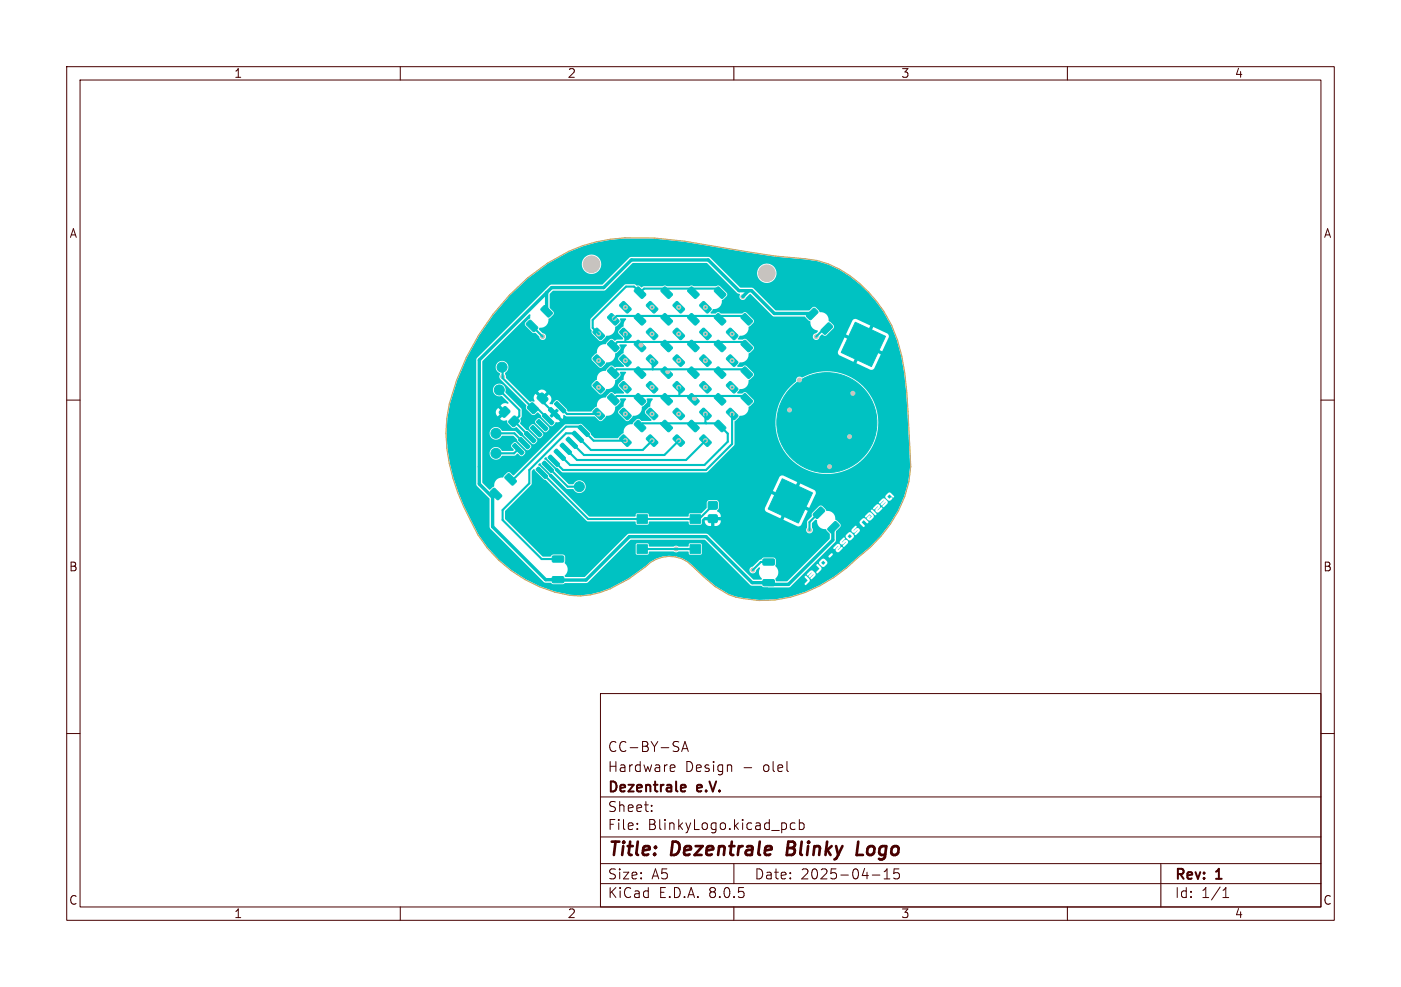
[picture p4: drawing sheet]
<svg xmlns="http://www.w3.org/2000/svg" width="210mm" height="148mm" viewBox="0 0 210 148" stroke-linecap="round" stroke-linejoin="round" font-family="sans-serif">
<defs><g id="words">
<g font-size="2.8" fill="#480000">
<text x="91" y="128.9">Title:</text>
<text x="100.7" y="128.9">Dezentrale</text>
<text x="118.8" y="128.9">Blinky</text>
<text x="130.1" y="128.9">Logo</text>
</g>
<g font-size="2.1" fill="#480000">
<text x="91" y="113">CC-BY-SA</text>
<text x="91" y="119.2">Dezentrale</text>
<text x="91" y="116">Hardware</text>
<text x="102.7" y="116">Design</text>
<text x="104.6" y="119.2">e.V.</text>
<text x="111.4" y="116">-</text>
<text x="114.5" y="116">olel</text>
<text x="91" y="124.7">File:</text>
<text x="91" y="122">Sheet:</text>
<text x="97.1" y="124.7">BlinkyLogo.kicad_pcb</text>
<text x="91" y="134.9">KiCad</text>
<text x="91" y="132.1">Size:</text>
<text x="97.7" y="132.1">A5</text>
<text x="98.7" y="134.9">E.D.A.</text>
<text x="106.3" y="134.9">8.0.5</text>
<text x="113" y="132.1">Date:</text>
<text x="120" y="132.1">2025-04-15</text>
<text x="176" y="132.3">Rev:</text>
<text x="176" y="134.9">Id:</text>
<text x="180.1" y="134.9">1/1</text>
<text x="182.4" y="132.3">1</text>
</g>
<g font-size="1.8" fill="#480000">
<text x="35" y="11.9">1</text>
<text x="85" y="11.9">2</text>
<text x="135" y="11.9">3</text>
<text x="185" y="11.9">4</text>
<text x="10.3" y="35.9">A</text>
<text x="198.4" y="35.9">A</text>
<text x="10.3" y="85.9">B</text>
<text x="198.3" y="85.9">B</text>
<text x="10.3" y="135.9">C</text>
<text x="35" y="137.9">1</text>
<text x="85" y="137.9">2</text>
<text x="135" y="137.9">3</text>
<text x="185" y="137.9">4</text>
<text x="198.3" y="135.9">C</text>
</g>
</g></defs>
<g fill="none" stroke="#480000" stroke-width=".15">
<path d="M10 10h190v128h-190zM12 12h186v124h-186zM60 10v2M110 10v2M160 10v2M10 60h2M198 60h2M10 110h2M90 104h108v32h-108zM90 119.5h108M100.7 114.7l.4 .1 .1 .2-.7 .2M101.1 115.6l-.4 .1"/>
<path d="M101.5 111.2l.2 .1M101.7 112.1v.4M102.2 112.7l.5-1.5 .5 1.5M102.3 112.3h.7M198 110h2M60 136v2M90 132.5h108M90 129.5h108M90 125.5h108M95.5 124.2v.2M95.5 123.5v.1M97.7 121.5v.2"/>
<path d="M97.7 120.8v.1M110 136v2M110 129.5v3M119.2 123.5l-.5-.1-.2 .3v.4l.1 .2h.6M119.8 123.5l.4-.1 .3 .3v.4l-.1 .2h-.6M119.8 122.9v1.5M130.7 131.2h1.2M132.5 131.8h.9M132.5 130.7l.5-.4v1.5M134 130.3v.7l.2-.1h.5l.1 .2v.4l-.3 .3h-.3l-.2-.2M160 136v2M174 129.5v6.5"/>
<path d="M183.3 134.6h.9M183.3 133.5l.4-.4v1.5"/>
</g>
<path d="M118.2 126.2l-.3 2h.8M128.7 126.2l-.3 2h1" fill="none" stroke="#480000" stroke-width=".4"/>
<path d="M102.1 118.6h.6M102.1 117.8l.5-.1 .1 .1 .1 .2-.7 .2" fill="none" stroke="#480000" stroke-width=".3"/>
<g fill="#00c2c2">
<path d="M123.1 84.4l.3-.3 .3 .3-.3 .3z"/>
<path d="M127.1 80.4l.3-.3 .3 .3-.3 .3z"/>
<path d="M125.5 81.3l.4 .1a.36 .36 0 0 0 .2 .2 .36 .36 0 0 0 .4 0l.3-.3-.5 .5 .1 .1 .1 .1 .6-.5a.36 .36 0 0 0-.1-.5 .36 .36 0 0 0-.5 0l-.3 .3 .4-.5v-.1l-.1-.1-.5 .4-.1 .3h-.4l.9-.9h.4v.3l.4 .3 .4-.1 .4-.3v-.2l-.5-.6-.4 .1-.3 .5h-.4l.9-.9h.3a.36 .36 0 0 0 .2 .4 .36 .36 0 0 0 .4-.1l.4-.3-.5 .5v.2l.2 .1 .5-.5a.36 .36 0 0 0 0-.5 .36 .36 0 0 0-.5 0l-.3 .3 .4-.5v-.2l-.1-.1-.6 .5-.1 .2h-.3l1.2-1.2h.3l.1 .2 .5 .5h.2v-.2l-.4-.5 .3-.3 .5 .5 .2-.2-.5-.5-.4-.1-.4 .4-.1 .2h-.3l.9-.9h.2l.3 .2 .5-.5 .2 .4-.3 .2 .2-.3-.2-.1-.4 .5 .3 .2h.4l.4-.6-.1-.2-.4-.3-.3-.1-.6 .6h-.2l.9-.8h.2l.6 .6h.2l.1-.2-.6-.6-.5 .2 .3-.4h.2l.3 .2 .5-.5-.3 .4a.36 .36 0 0 0 0 .5 .36 .36 0 0 0 .5 0l.5-.6-.2-.1-.6 .4 .4-.3a.36 .36 0 0 0-.1-.5 .36 .36 0 0 0-.5 0l-.5 .5h-.2l.9-.8h.2l.2 .1 .5-.4-.4 .5 .2 .2 .5-.5-.4 .6 .1 .1h.2l.5-.6-.1-.3-.4-.3h-.3l-.6 .6h-.2l.9-.9h.3l.1 .2 .5 .4 .2-.1 .3-.3-.2-.1-.3 .2-.3-.3 .3-.3 .5 .4h.2v-.2l-.7-.6-.2 .2-.4 .5h-.3l.9-1 1 1-13.5 13.5-.4-.4h.2l.2 .1 .5-.4 .1-.2-.1-.3-.4-.4h-.2l-.1 .1 .5 .5-.5 .6h-.2l-.6-.6 .9-.8h.2l.2 .1 .5-.4-.4 .5 .2 .2 .5-.5-.4 .6 .1 .2 .1-.1 .5-.5 .1-.3-.2-.2h.3l.2 .2 .5-.6v-.3l-.5-.5h-.2v.2l.4 .5-.4 .5h-.3l-.3-.2-.2-.1-.7 .7h-.2l1.7-1.8h.4l.1 .2 .4 .4 .4-.1 .3-.3v-.3l-.5-.5-.4 .1-.3 .5h-.4l1-.9h.8l.1 .1h.1l.4-.4v-.2h-.2l-.4 .5h-.8l1.3-1.3h.2l.2 .1 .5-.4-.2 .3a.36 .36 0 0 0 0 .5 .36 .36 0 0 0 .5 0l.4-.5-.2-.2-.5 .5 .3-.4a.36 .36 0 0 0-.1-.5 .36 .36 0 0 0-.4 .1l-.5 .5h-.2z"/>
</g>
<g fill="#00c2c2" stroke="#00c2c2" stroke-width=".15">
<path d="M88.9 61.7l.4-.4 .2-.1 1.1 1v.2l-.4 .5h-.2l-1.1-1z"/>
<path d="M91.5 59.1h.3l1 1v.2l-.5 .4h-.2l-1-1v-.2z"/>
<path d="M89.3 57.3h.3l1 1v.2l-.5 .4h-.2l-1-1v-.2z"/>
<path d="M91.5 55.1h.3l1 1v.2l-.5 .4h-.2l-1-1v-.2z"/>
<path d="M96.9 57.7l.4-.4 .2-.1 1.1 1v.2l-.4 .5h-.2l-1.1-1z"/>
<path d="M99.1 55.5l.4-.4 .2-.1 1.1 1v.2l-.4 .5h-.3l-1-1z"/>
<path d="M92.9 61.7l.4-.4 .2-.1 1.1 1v.2l-.4 .5h-.2l-1.1-1z"/>
<path d="M95.1 59.5l.4-.4 .2-.1 1.1 1v.2l-.4 .5h-.3l-1-1z"/>
<path d="M100.9 61.7l.4-.4 .2-.1 1.1 1v.2l-.4 .5h-.2l-1.1-1z"/>
<path d="M103.1 59.5l.4-.4 .2-.1 1.1 1v.2l-.4 .5h-.3l-1-1z"/>
<path d="M104.9 53.7l.4-.4 .2-.1 1.1 1v.2l-.4 .5h-.2l-1.1-1z"/>
<path d="M107.5 51.1h.3l1 1v.2l-.5 .4h-.2l-1-1v-.2z"/>
<path d="M96.9 49.7l.4-.4 .2-.1 1.1 1v.2l-.4 .5h-.2l-1.1-1z"/>
<path d="M99.1 47.5l.4-.4 .2-.1 1.1 1v.2l-.4 .5h-.3l-1-1z"/>
<path d="M124.1 48.5h.3l.4 .4v.2l-1 1h-.2l-.5-.4v-.2z"/>
<path d="M120.9 47.2l1.1-1 .2 .1 .4 .4v.2l-1.1 1h-.2l-.4-.4z"/>
<path d="M96.9 53.7l.4-.4 .2-.1 1.1 1v.2l-.4 .5h-.2l-1.1-1z"/>
<path d="M99.1 51.5l.4-.4 .2-.1 1.1 1v.2l-.4 .5h-.3l-1-1z"/>
<path d="M114.4 83.9l1.6-.1 .1 .2v.6l-.2 .2-1.4-.1-.2-.1z"/>
<path d="M114.4 87l1.6-.1 .1 .2v.6l-.2 .2-1.4-.1-.2-.1z"/>
<path d="M92.9 45.7l.4-.4 .2-.1 1.1 1v.2l-.4 .5h-.2l-1.1-1z"/>
<path d="M95.1 43.5l.4-.4 .2-.1 1.1 1v.2l-.4 .5h-.3l-1-1z"/>
<path d="M93.3 57.3h.3l1 1v.2l-.5 .4h-.2l-1-1v-.2z"/>
<path d="M95.5 55.1h.3l1 1v.2l-.5 .4h-.2l-1-1v-.2z"/>
<path d="M104.9 61.7l.4-.4 .2-.1 1.1 1v.2l-.4 .5h-.2l-1.1-1z"/>
<path d="M107.5 59.1h.3l1 1v.2l-.5 .4h-.2l-1-1v-.2z"/>
<path d="M95.5 81.7h1.5v1.3h-1.5z"/>
<path d="M103.4 81.7h1.6v1.3h-1.6z"/>
<path d="M95.5 77.2h1.5v1.3h-1.5z"/>
<path d="M103.4 77.2h1.6v1.3h-1.6z"/>
<path d="M122.9 76.1h.3l.4 .4v.2l-1 1h-.2l-.5-.4v-.2z"/>
<path d="M125.1 78.3h.3l.4 .4v.2l-1 1h-.2l-.5-.4v-.2z"/>
<path d="M92.9 65.7l.4-.4 .2-.1 1.1 1v.2l-.4 .5h-.2l-1.1-1z"/>
<path d="M95.5 63.1h.3l1 1v.2l-.5 .4h-.2l-1-1v-.2z"/>
<path d="M88.9 49.7l.4-.4 .2-.1 1.1 1v.2l-.4 .5h-.2l-1.1-1z"/>
<path d="M91.1 47.5l.4-.4 .2-.1 1.1 1v.2l-.4 .5h-.3l-1-1z"/>
<path d="M79.3 48.1h.3l1 1v.2l-.5 .4h-.2l-1-1v-.2z"/>
<path d="M81.5 45.9h.3l1 1v.2l-.5 .4h-.2l-1-1v-.2z"/>
<path d="M106.2 75.3h1.3v1h-1.3z"/>
<path d="M106.2 77.3h1.3v1h-1.3z"/>
<path d="M104.9 45.7l.4-.4 .2-.1 1.1 1v.2l-.4 .5h-.2l-1.1-1z"/>
<path d="M107.5 43.1h.3l1 1v.2l-.5 .4h-.2l-1-1v-.2z"/>
<path d="M100.9 45.7l.4-.4 .2-.1 1.1 1v.2l-.4 .5h-.2l-1.1-1z"/>
<path d="M103.1 43.5l.4-.4 .2-.1 1.1 1v.2l-.4 .5h-.3l-1-1z"/>
<path d="M100.9 65.7l.4-.4 .2-.1 1.1 1v.2l-.4 .5h-.2l-1.1-1z"/>
<path d="M103.1 63.5l.4-.4 .2-.1 1.1 1v.2l-.4 .5h-.3l-1-1z"/>
<path d="M96.9 61.7l.4-.4 .2-.1 1.1 1v.2l-.4 .5h-.2l-1.1-1z"/>
<path d="M99.1 59.5l.4-.4 .2-.1 1.1 1v.2l-.4 .5h-.3l-1-1z"/>
<path d="M104.9 65.7l.4-.4 .2-.1 1.1 1v.2l-.4 .5h-.2l-1.1-1z"/>
<path d="M107.5 63.1h.3l1 1v.2l-.5 .4h-.2l-1-1v-.2z"/>
<path d="M108.9 53.7l.4-.4 .2-.1 1.1 1v.2l-.4 .5h-.2l-1.1-1z"/>
<path d="M111.5 51.1h.3l1 1v.2l-.5 .4h-.2l-1-1v-.2z"/>
<path d="M76.1 71.1h.3l1 1v.2l-.5 .4h-.2l-1-1v-.2z"/>
<path d="M73.9 73.3h.3l1 1v.2l-.5 .4h-.2l-1-1v-.2z"/>
<path d="M101.3 57.3h.3l1 1v.2l-.5 .4h-.2l-1-1v-.2z"/>
<path d="M103.5 55.1h.3l1 1v.2l-.5 .4h-.2l-1-1v-.2z"/>
<path d="M88.9 53.7l.4-.4 .2-.1 1.1 1v.2l-.4 .5h-.2l-1.1-1z"/>
<path d="M91.5 51.1h.3l1 1v.2l-.5 .4h-.2l-1-1v-.2z"/>
<path d="M82.8 83.4h1.6l.1 .1v.7l-.2 .1h-1.4l-.1-.2z"/>
<path d="M82.8 86.5h1.6l.1 .1v.7l-.2 .1h-1.4l-.1-.2z"/>
<path d="M104.9 49.7l.4-.4 .2-.1 1.1 1v.2l-.4 .5h-.2l-1.1-1z"/>
<path d="M107.5 47.1h.3l1 1v.2l-.5 .4h-.2l-1-1v-.2z"/>
<path d="M109.3 61.3h.3l1 1v.2l-.5 .4h-.2l-1-1v-.2z"/>
<path d="M111.5 59.1h.3l1 1v.2l-.5 .4h-.2l-1-1v-.2z"/>
<path d="M109.3 57.3h.3l1 1v.2l-.5 .4h-.2l-1-1v-.2z"/>
<path d="M111.5 55.1h.3l1 1v.2l-.5 .4h-.2l-1-1v-.2z"/>
<path d="M83.2 60.5l.2-.3 .2 .1 1.2 1.2v.2l-.3 .2h-.1l-1.2-1.2z"/>
<path d="M82.3 61.4l.2-.3 .2 .1 1.2 1.2v.2l-.3 .2h-.1l-1.2-1.2z"/>
<path d="M81.4 62.3l.2-.3 .2 .1 1.2 1.2v.2l-.3 .2h-.1l-1.2-1.2z"/>
<path d="M80.5 63.2l.2-.3h.2l1.2 1.3v.2l-.3 .2h-.1l-1.2-1.2z"/>
<path d="M79.6 64.1l.2-.3h.2l1.2 1.2v.3l-.3 .2h-.1l-1.2-1.2z"/>
<path d="M78.9 64.7h.2l1.2 1.2v.2l-.2 .3h-.2l-1.2-1.2-.1-.2z"/>
<path d="M77.8 65.9l.2-.3h.2l1.2 1.2v.3l-.3 .2h-.1l-1.2-1.2z"/>
<path d="M77.1 66.5h.2l1.2 1.2v.2l-.2 .3h-.2l-1.2-1.2-.1-.2z"/>
<path d="M80.6 70.1h.2l1.2 1.2 .1 .1-.3 .3h-.2l-1.2-1.2v-.2z"/>
<path d="M81.3 69.4l.3-.3 .1 .1 1.2 1.2v.2l-.2 .2h-.2l-1.2-1.2z"/>
<path d="M82.2 68.5l.3-.3 .1 .1 1.2 1.2v.2l-.2 .2h-.2l-1.2-1.2z"/>
<path d="M83.1 67.6l.3-.2h.1l1.2 1.2v.2l-.2 .2h-.2l-1.2-1.2z"/>
<path d="M84 66.7l.3-.2h.1l1.2 1.2v.2l-.2 .2h-.2l-1.2-1.2z"/>
<path d="M85.1 65.6h.2l1.2 1.2 .1 .2-.3 .2h-.2l-1.2-1.2v-.2z"/>
<path d="M85.8 64.9l.3-.2h.1l1.2 1.2v.2l-.2 .2h-.2l-1.2-1.2z"/>
<path d="M86.9 63.8h.2l1.2 1.2v.2l-.2 .2h-.2l-1.2-1.2v-.1z"/>
<path d="M128.2 48.3l4.5 2.1-2.1 4.6-4.5-2.1z"/>
<path d="M117.3 71.8l4.5 2.1-2.1 4.5-4.6-2.1z"/>
<path d="M100.9 49.7l.4-.4 .2-.1 1.1 1v.2l-.4 .5h-.2l-1.1-1z"/>
<path d="M103.1 47.5l.4-.4 .2-.1 1.1 1v.2l-.4 .5h-.3l-1-1z"/>
<path d="M75.5 61h.4l.6 .7-.9 .9-.8-.8z"/>
<path d="M76.9 62.4h.4l.6 .7-.9 .9-.8-.7z"/>
<path d="M96.9 45.7l.4-.4 .2-.1 1.1 1v.2l-.4 .5h-.2l-1.1-1z"/>
<path d="M99.1 43.5l.4-.4 .2-.1 1.1 1v.2l-.4 .5h-.3l-1-1z"/>
<path d="M92.9 49.7l.4-.4 .2-.1 1.1 1v.2l-.4 .5h-.2l-1.1-1z"/>
<path d="M95.5 47.1h.3l1 1v.2l-.5 .4h-.2l-1-1v-.2z"/>
<path d="M96.9 65.7l.4-.4 .2-.1 1.1 1v.2l-.4 .5h-.2l-1.1-1z"/>
<path d="M99.1 63.5l.4-.4 .2-.1 1.1 1v.2l-.4 .5h-.3l-1-1z"/>
<path d="M105.3 57.3h.3l1 1v.2l-.5 .4h-.2l-1-1v-.2z"/>
<path d="M107.5 55.1h.3l1 1v.2l-.5 .4h-.2l-1-1v-.2z"/>
<path d="M81.1 59h.3l.7 .7v.3l-.6 .6-.3-.1-.7-.8 .1-.2z"/>
<path d="M79.6 60.5h.3l.8 .7-.1 .3-.5 .5h-.3l-.7-.8v-.3z"/>
<path d="M109.3 49.3h.3l1 1v.2l-.5 .4h-.2l-1-1v-.2z"/>
<path d="M111.5 47.1h.3l1 1v.2l-.5 .4h-.2l-1-1v-.2z"/>
<path d="M92.9 53.7l.4-.4 .2-.1 1.1 1v.2l-.4 .5h-.2l-1.1-1z"/>
<path d="M95.1 51.5l.4-.4 .2-.1 1.1 1v.2l-.4 .5h-.3l-1-1z"/>
<path d="M100.9 53.7l.4-.4 .2-.1 1.1 1v.2l-.4 .5h-.2l-1.1-1z"/>
<path d="M103.1 51.5l.4-.4 .2-.1 1.1 1v.2l-.4 .5h-.3l-1-1z"/>
<circle cx="86.8" cy="73" r=".75"/>
<circle cx="74.3" cy="65" r=".75"/>
<circle cx="74.3" cy="68" r=".75"/>
<circle cx="123.9" cy="63.4" r="7.5"/>
<circle cx="74.8" cy="58.5" r=".75"/>
<circle cx="75.3" cy="55.1" r=".75"/>
</g>
<g fill="#c2c2c2" stroke="#c2c2c2" stroke-width=".15">
<circle cx="114.9" cy="41" r="1.25"/>
<circle cx="88.7" cy="39.6" r="1.25"/>
<circle cx="118.3" cy="61.5" r=".3"/>
<circle cx="101.3" cy="82.3" r=".3"/>
<circle cx="75.3" cy="56.5" r=".3"/>
<circle cx="119.8" cy="57" r=".3"/>
<circle cx="124.3" cy="70" r=".3"/>
<circle cx="127.8" cy="59" r=".3"/>
<circle cx="127.3" cy="65.5" r=".3"/>
<circle cx="93.7" cy="62.1" r=".3"/>
<circle cx="92.1" cy="47.7" r=".3"/>
<circle cx="93.7" cy="66.1" r=".3"/>
<circle cx="93.7" cy="54.1" r=".3"/>
<circle cx="93.7" cy="58.1" r=".3"/>
<circle cx="89.7" cy="62.1" r=".3"/>
<circle cx="89.7" cy="54.1" r=".3"/>
<circle cx="89.7" cy="58.1" r=".3"/>
<circle cx="81.3" cy="50.5" r=".3"/>
<circle cx="89.7" cy="50.1" r=".3"/>
<circle cx="97.7" cy="66.1" r=".3"/>
<circle cx="93.7" cy="50.1" r=".3"/>
<circle cx="97.7" cy="58.1" r=".3"/>
<circle cx="97.7" cy="62.1" r=".3"/>
<circle cx="96.1" cy="51.7" r=".3"/>
<circle cx="93.7" cy="46.1" r=".3"/>
<circle cx="97.7" cy="54.1" r=".3"/>
<circle cx="101.7" cy="66.1" r=".3"/>
<circle cx="101.7" cy="62.1" r=".3"/>
<circle cx="97.7" cy="46.1" r=".3"/>
<circle cx="112.8" cy="85.5" r=".3"/>
<circle cx="97.7" cy="50.1" r=".3"/>
<circle cx="100.1" cy="55.7" r=".3"/>
<circle cx="104.1" cy="59.7" r=".3"/>
<circle cx="101.7" cy="58.1" r=".3"/>
<circle cx="121.3" cy="79.5" r=".3"/>
<circle cx="101.7" cy="54.1" r=".3"/>
<circle cx="101.7" cy="46.1" r=".3"/>
<circle cx="105.7" cy="66.1" r=".3"/>
<circle cx="101.7" cy="50.1" r=".3"/>
<circle cx="105.7" cy="50.1" r=".3"/>
<circle cx="105.7" cy="58.1" r=".3"/>
<circle cx="122.3" cy="50.5" r=".3"/>
<circle cx="105.7" cy="46.1" r=".3"/>
<circle cx="105.7" cy="54.1" r=".3"/>
<circle cx="105.7" cy="62.1" r=".3"/>
<circle cx="109.7" cy="58.1" r=".3"/>
<circle cx="109.7" cy="62.1" r=".3"/>
<circle cx="109.7" cy="50.1" r=".3"/>
<circle cx="111.3" cy="44.5" r=".3"/>
<circle cx="109.7" cy="54.1" r=".3"/>
</g>
<g fill="none" stroke="#00c2c2" stroke-width=".32">
<path d="M74.8 58.5l3 3v.9l-.8 .8 2.5 2.4M75.3 55.1v.1v1.5l4.6 4.5h.6l1.7 1.7M79.7 48.9h.1M79.7 48.9l1.6 1.6M81.3 59.7v.5l1.8 1.8M89.7 58.1h.1M89.7 50.1h.1M89.7 54.1h.1M91.9 47.9l.5-.5h19l.5 .5M91.9 59.9l.5-.5h19l.5 .5M91.9 55.9l.5-.5h19l.5 .5M91.9 51.9l.6-.6h18.8l.6 .6"/>
<path d="M93.7 50.1v1.1l.1 .1M93.7 58.1h.1M93.7 54.1h.1M93.7 46.1h.1M97.7 58.1h.1M97.7 54.1h.1M97.7 50.1h.1M97.7 54.1l.1 .1v1.2M97.7 46.1h.1M101.7 58.1l.1 .1v1.2M101.7 54.1h.1M101.7 50.1h.1"/>
<path d="M101.7 58.1h.1M101.7 46.1h.1M105.7 50.1h.1M105.7 54.1h.1M105.7 58.1h.1M105.7 46.1h.1M107.9 43.9l-.6-.6h-10.8l-.6 .6-.9-.9h-1.2l-5 5v1.2l.9 .9M109.7 50.1h.1M109.7 54.1h.1M109.7 58.1h.1M123.9 49.3h-.4l-1.2 1.2M74.3 65h2.8l1.5 1.5"/>
<path d="M77.7 67.4l-.6 .6h-2.8M81.2 70.9l7 6.9h16.6l2-2M82.1 70l3 3h1.7M84 61.1l1 1h4.7M85.8 65h-1l-5.5 5.5v2l-4 4v1.5l5.9 5.8h2.4M86.6 65.5l2 2h7.7l1.4-1.4M93.7 66.1h-4.7l-2.1-2.1h-2.1l-7.9 7.9h-.4M93.7 62.1h.1M95.9 63.9l.4-.4h11.2l1.6 1.5v1.2l-3.5 3.5h-20.2l-1.5-1.5M97.7 62.1h.1M99.5 63.5l.4 .4M101.7 62.1h.1"/>
<path d="M101.7 66.1l-2.1 2.1h-12.1l-1.8-1.8M105.7 62.1v1.3l.1 .1M105.7 66.1l-2.9 2.9h-16.3l-1.7-1.7M109.7 62.1v4.5l-3.9 3.9h-21.4l-1.4-1.4M122.7 76.9l-1.4 1.4v1.2M96.3 82.3h7.9M115.2 84.3h-1.1l-1.3 1.2"/>
</g>
<path d="M81.9 43.9v2.8M112.2 43.6l-.9 .9M121.7 47h-5.6l-3.4-3.4h-1.9l-4.6-4.6h-11.6l-4.1 4.1h-7.8l-10.9 10.9v18.6l2 2M73.8 74.6v4.4l8 7.9h1.8M74.3 74.1l-.5 .5M124.9 79.1l-.1 .1v1.8l-6.6 6.6h-3M83.6 87h4.2l6.5-6.5h11.5l6.9 6.9h2.5" fill="none" stroke="#00c2c2" stroke-width=".51"/>
<path d="M76.4 44.3l2.8-2.6 2.8-2.1h5.2a1.46 1.46 0 0 0 2.1 1.3 1.46 1.46 0 0 0 .2-2.4 1.46 1.46 0 0 0-2.3 .9v.2h-5.2l.1-.1a22.5 22.5 0 0 1 7.3-3.1l2.1-.4 2.2-.2a45.5 45.5 0 0 1 8.9 .5l13.6 2.2 4.5 .4a12.4 12.4 0 0 1 5.1 1.6l1.6 .9 1.4 1.2 1.3 1.3 1.2 1.4a20 20 0 0 1 4.2 10.6l.3 2.9 .5 8.8a16.3 16.3 0 0 1-4.3 12.8 22.1 22.1 0 0 1-3.4 3.1 23.2 23.2 0 0 1-7.8 5.2h-.1a16 16 0 0 1-11.5 .4 13.9 13.9 0 0 1-3.7-2.7l-2.4-2.3-.9-.4-1-.3-.9-.1-1 .2-.9 .3-.9 .5-.8 .6a18.1 18.1 0 0 1-8.2 4.2 9.5 9.5 0 0 1-3 .1 19.5 19.5 0 0 1-6.8-2.4 20.6 20.6 0 0 1-3.9-2.9 17.9 17.9 0 0 1-4.2-5.9l-1-2-.9-2.1-.7-2.2-.6-2.2-.3-2.3a20.2 20.2 0 0 1 1.4-10.1l1.4-3.2h1.5v18.9l2 2v4.2l.1 .3 8 8 1 .1 .4 .2h1.5l.3-.2h3.3l5.8-5.7h1.5v1.3l.2 .2h1.6l.3-.5h3.6a.58 .58 0 0 0 .7 0h1.4l.1 .1 .1 .3 .1 .1h1.6l.2-.2v-1.3l-.1-.2h-1.7l-.1 .1-.1 .4h-1.5a.63 .63 0 0 0-.8 0h-3.5l-.1-.1-.1-.3-.1-.1h-1.6l-.2 .2h-1.5l.8-.8h11l7 6.9h1.5l.4 .3h3.7l.3-.1 .9-1h.6l.8 .8 13.3-13.3-.8-.8-13.3 13.3h-.6l5.8-5.7 .1-.3v-1.3l.7-.8-.1-.4-.5-.5a.38 .38 0 0 1-.2-.5 1.32 1.32 0 0 0-1.4-.9l-.6-.8-.4 .1-1 1-.1 .6-.7 .6v1.1a.52 .52 0 0 0 0 .7 .52 .52 0 0 0 .8-.1 .52 .52 0 0 0-.1-.7v-.7l.5-.5 .3 .2a1.25 1.25 0 0 0 1.3 1.3l.6 .7v.7l-6.4 6.3-1.6 .1-.1-.1a.43 .43 0 0 1 .2-.7 1.33 1.33 0 0 0-.3-1.6l.1-.8-.2-.3-1.6-.1-.7 .4-1 1a.52 .52 0 0 0-.5 .5 .52 .52 0 0 0 .6 .5 .52 .52 0 0 0 .5-.5l.4-.4 .1 .2a1.15 1.15 0 0 0 .3 1.4l-.1 .2h-1.2l-6.8-6.8-.2-.1-11.7 .1-6.5 6.4h-2.9l-.2-.2a1.31 1.31 0 0 0 0-1.9l.1-.9-.3-.3h-1.5l-.4 .3h-1.2l-5.6-5.7v-1.2l3.9-3.9 .1-2 .3-.4 1.5 1.6 .3 .1 6.2 6.2h7.2l.1 .1v.3l.2 .1h1.6l.3-.5h5.7l.3 .5h1.6l.2-.1v-.4h.4a.78 .78 0 0 0 1 .7h.7a.75 .75 0 0 0 .7-.9h-.9v.9h-.5v-.9h-1v.2h-.4v-.3h12.2l2.1 1h.4l.2-.2 1-2.1-2.5-1.2-1.2 2.5h-12.2l.4-.4h2.4l-.1-.5-.4-.4 .2-.2h6.9l.3 .4 2.1 .9 1.1-2.5-.5-.2h1.2l2.5 1.2 1-2.1v-.4l-.3-.2-2-1-1.2 2.5h-1.2l-2-.9-1 2.3h-6.9v-1l-.1-.3-.2-.1h-1.1l-.2 .1-.2 .2v.9l-.7 .8h-1.8l-.3 .5h-5.7l-.1-.1-.1-.3-.1-.1h-1.7l-.2 .5h-6.8l-6.1-6-.1-.3-1.3-1.3-.2-.1v-.2l.2-.1h.1l.1 .2 1.3 1.3 .3 .1 2.2 2.2h1l.1 .2a.95 .95 0 0 0 1.5 .1h28.4l2.4 1.2 1.2-2.5-2.1-1h-.3l-.3 .2-.9 2.1h-28.4a.98 .98 0 0 0-.2-1.5 .98 .98 0 0 0-1.4 .5h-.7l-2-2-.1-.3-1.3-1.3-.2-.1v-.2l.2-.1h.1l.1 .2 1.3 1.3 .3 .1 .8 .6h21.5l4.2-4.1v-3.3h6.1a7.7 7.7 0 0 0 9.1 7.6 7.7 7.7 0 0 0 5.9-10.2 7.7 7.7 0 0 0-11-4.2 .57 .57 0 0 0-.7 0 .57 .57 0 0 0-.2 .6 7.7 7.7 0 0 0-3.1 6.2h-6.1v-.2l.6-.6a.43 .43 0 0 1 .6-.3 1.33 1.33 0 0 0 1-1.3l.6-.6 .1-.3-1.1-1.2a.51 .51 0 0 0-.7 .1h-.6l-.1-.1 .2-.3a.43 .43 0 0 1 .6-.3 1.33 1.33 0 0 0 1-1.3l.6-.6 .1-.3-1.1-1.2a.48 .48 0 0 0-.7 .1h-.6l-.1-.1 .3-.4h17.6l2.3 1 .4-.3 .9-2.1-2.5-1.1-1.1 2.5h-17.6l.1-.2a1.25 1.25 0 0 0 1.4-1.3l.2-.1h13.1l.2 .4 2.1 1 1.2-2.5-.5-.3h1.1l2.5 1.2 1-2.3-.2-.4-2.1-1-1.2 2.5h-1.1l-2-.9-1 2.3h-13.1l.5-.6-.1-.4-1.1-1.1-1.1 .1-.1-.1 .1-.2a.43 .43 0 0 1 .6-.3 1.33 1.33 0 0 0 1-1.3l.6-.6 .1-.3-1.1-1.2a.48 .48 0 0 0-.7 .1h-3.2a.47 .47 0 0 0-.8 0l-.7-.1 .4-.6a1.24 1.24 0 0 0 1.4-1.3l.6-.6 .1-.3-1.3-1.3-.4 .1h-3.3l-.3-.1-.4 .1h-3.3l-.4-.1-.3 .1h-2.8l-.4 .2a.57 .57 0 0 0-.7-.3l-.3-.2-1.5 .1-5 5.1-.1 1.4 .2 .4 .1 .4 1.2 1.2 .3-.1 .6-.7a1.29 1.29 0 0 0 1.4-1.4l.7-.7v-.5l.7-.1a.24 .24 0 0 1 .1 .3 .24 .24 0 0 1-.2 .2l-.1 .7-.8 .8 .1 .3 .6 .6v.3h-.9l-.3 .2a.65 .65 0 0 0-.7-.3l-.5 .5a.43 .43 0 0 1-.6 .3 1.3 1.3 0 0 0-1 1.4l-.7 .6 .1 .4 1.2 1.2 .2-.1 .5-.5a.43 .43 0 0 1 .6-.3 1.33 1.33 0 0 0 1-1.3l.6-.6a.61 .61 0 0 0-.1-.7l1-.1 .2 .1-.1 .2a1.42 1.42 0 0 0-.5 1.1l-.6 .5-.1 .4 .8 .9v.2l-1.3 .1-.4-.3h-.2l-.6 .5a.43 .43 0 0 1-.6 .3 1.34 1.34 0 0 0-1 1.4l-.7 .6 .1 .4 1.2 1.2 .2-.1 .5-.5a.43 .43 0 0 1 .6-.3 1.33 1.33 0 0 0 1-1.3l.7-.7v-.5h.8l-.2 .5-.1 .6-.8 .8 .1 .3 .8 .9-1.5 .2a.47 .47 0 0 0-.7-.2l-.4 .4a.43 .43 0 0 1-.6 .3 1.34 1.34 0 0 0-1 1.4l-.8 .7h-3.4l-.3-.4-1.3-1.3h-.3l-.5 .6h-.4v-.1a.83 .83 0 0 0-.1-1.3l-.9 .8-1.1-.9-.1 .1a1.03 1.03 0 0 0-.1 1h-.7l-1.5-1.5h2.7l.7 .7 .6-.6-.2-.2a.75 .75 0 0 0-1.1 .1h-2.7l-2-2-.2-.7a.96 .96 0 0 0 .4-1.4 .96 .96 0 0 0-1.4-.2 .96 .96 0 0 0 0 1.5l.3 .1v.2a.53 .53 0 0 0 .1 .7l3.8 3.8v.7l.8 .7 .4 .1 .5-.3 .5 .4 .1 .3 1.3 1.3h.3l.5-.6 .7-.1-.9-.9-.4 .3-.3-.2 1-1.1 .3 .3-.3 .4 .9 .8 .2-.6 .4 .2h4.2l.7 .7 .3 .1 .6-.6 .2-.2a1.29 1.29 0 0 0 1.4-1.4l.7-.7v-.5h.8l.1 .1-.3 .4-.1 .6-.7 .6-.1 .5 1.3 1.2 .3-.1 .6-.7a1.29 1.29 0 0 0 1.4-1.4l.7-.7v-.5h.8l-.2 .5-.1 .6-.8 .8 .1 .3 .9 1-1.5 .1-.4-.3h-.2l-.6 .5-.2 .3a1.3 1.3 0 0 0-1.4 1.4l-.8 .7h-3.4l-2-2.1h-2.5l-7.7 7.7h-.1l-.5-.5h-.2l-.6 .5a.43 .43 0 0 1-.6 .3 1.3 1.3 0 0 0-1 1.4l-.6 .4-1.1-1v-4.4h1.1a1 1 0 0 0 .8 .9 1 1 0 0 0 1.1-.6h1.8l.5-.3 .4 .4h.2l.5-.3v-.3l-1.5-1.5-.2 .1-.4 .4 .1 .2 .3 .4-.1 .2h-1.7a.96 .96 0 0 0-1-.6 .96 .96 0 0 0-.8 1h-1.1v-3h1.1v.2a1.01 1.01 0 0 0 .9 .7 1.01 1.01 0 0 0 1-.6l1.7 .1 .5 .5 .1 .3 1.3 1.3h.3l.4-.4v-.4l-1.3-1.2-.3-.1-.7-.7-2-.1a1 1 0 0 0-1.1-.6 1 1 0 0 0-.8 1h-1.1v-3.2h2l.1 .3 .2 .3 .7-.6-.6-.6-.4 .6h-2v-3.3h1.6v.2a1.06 1.06 0 0 0 1.4 .7l.9 .9v.2a1 1 0 0 0-1.2 .3l.9 .9-.9 1.1a.93 .93 0 0 0 1 .2l.1 .5 .6 .6a.63 .63 0 0 0 .7-.1l1 1 .1 .3 1.4 1.3h.2l.4-.3v-.4l-1.3-1.3-.3-.1-.4-.4h.8l.1 .3 1.4 1.3h.2l.4-.3v-.4l-1.5-1.4-.2 .1-.4 .4h-.8l-.5-.6 .1-.3h2.1l.1 .3 1.4 1.3 .3-.1 .3-.4v-.3l-1.5-1.3-.2 .1-.4 .4h-2.1v-.1a.52 .52 0 0 1 .1-.7l-.1-1.1-2.3-2.4a.98 .98 0 0 0-.7-1.3 .98 .98 0 0 0-1.2 .9h-1.6v-4.3l7-7 .1-.1 .1 .2a.41 .41 0 0 1-.3 .6l-.5 .5v.4l1.1 1.1 .5 .1 .5 .5a.52 .52 0 0 0 .5 .5 .52 .52 0 0 0 .6-.5 .52 .52 0 0 0-.6-.6l-.5-.5 .1-.3a1.25 1.25 0 0 0 1.4-1.3l.2-.1 .5-.7v-.2l-.6-.7v-2l.4-.5h7.9l4.2-4.2 11.1 .1 4.5 4.5 .4 .1v.1a.51 .51 0 0 0 .2 .7 .51 .51 0 0 0 .7-.3l.6-.5h.1l3.4 3.3 4.7 .1 .9 .8a1.29 1.29 0 0 0 1.1 1.3l-.2 .3a.52 .52 0 0 0-.6 .6 .52 .52 0 0 0 .6 .5 .52 .52 0 0 0 .5-.5l.2-.3h.2a.41 .41 0 0 0 .7-.1h2.8l2.5 1.2 1.2-2.5-2.3-1-.4 .3-1 2h-2.8l1-1-.1-.4-.5-.5a.38 .38 0 0 1-.2-.5 1.31 1.31 0 0 0-1.4-.9l-.1-.3-.6-.5h-.3l-.5 .6-5.1-.1-3.3-3.3-.2-.1h-1.7l-2.2-2.1h4.7v.2a1.46 1.46 0 0 0 2.3 1 1.46 1.46 0 0 0-.2-2.5 1.46 1.46 0 0 0-2.1 1.3h-4.7l-2.4-2.4-.2-.1-11.7 .1-4.2 4.1h-7.7l-.2 .1-10.9 10.9-.1 .2h-1.5l.1-.3a37.3 37.3 0 0 1 6.4-9.3z" fill="#00c2c2"/>
<path d="M76.4 44.2a27.1 27.1 0 0 1 13-7.9 34 34 0 0 1 13.2-.1l13.6 2.2 4.5 .4a14.7 14.7 0 0 1 9.5 5 20 20 0 0 1 5.4 12.1 202.8 202.8 0 0 1 .9 14.1 18 18 0 0 1-6.1 12.1l-1.8 1.5a21.6 21.6 0 0 1-12.4 6.4 15.8 15.8 0 0 1-7-.8l-2-1.2-3.4-3.1a4.8 4.8 0 0 0-7 .1 18.2 18.2 0 0 1-8.3 4.2 13.1 13.1 0 0 1-7.6-1.2 19.5 19.5 0 0 1-10.4-10 27.4 27.4 0 0 1-3.5-15.3 35.8 35.8 0 0 1 9.4-18.5z" fill="none" stroke="#c8a339" stroke-width=".15"/>
<use href="#words"/>
</svg>
